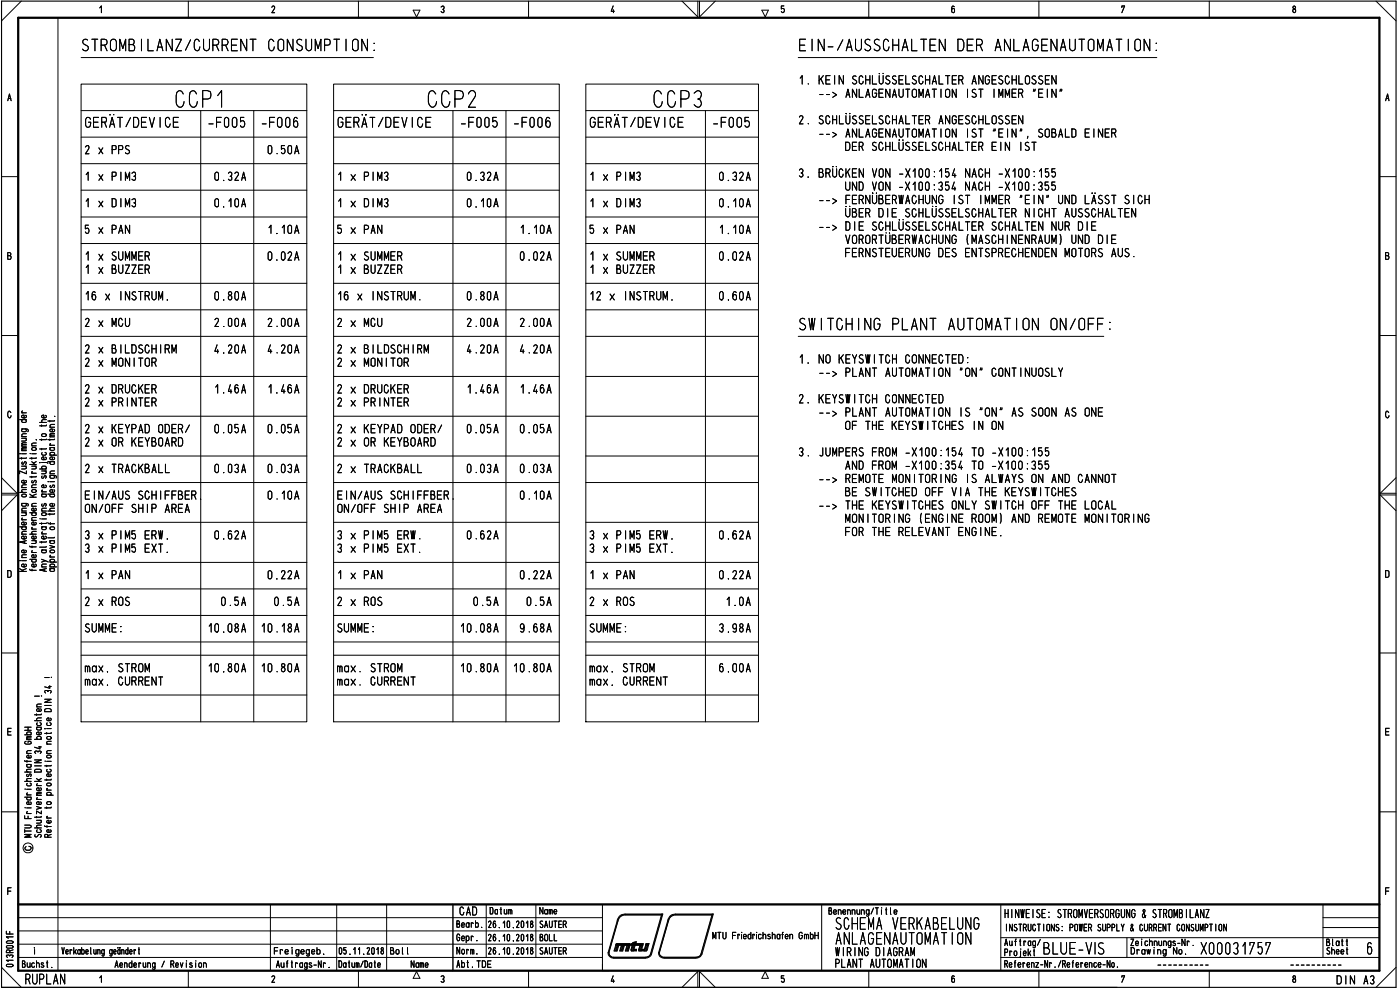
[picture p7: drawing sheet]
<svg xmlns="http://www.w3.org/2000/svg" width="420mm" height="297mm" viewBox="0 0 420 297" stroke-linecap="round" stroke-linejoin="round" font-family="sans-serif">
<defs><g id="words">
<g font-size="7.4">
<text x="52.4" y="32.3">CCP'</text>
<text x="128.2" y="32.3">CCP2</text>
<text x="195.9" y="32.3">CCP3</text>
<text x="329.4" y="286.4">s</text>
</g>
<g font-size="5.3">
<text x="71.6" y="15.4">\T CO\SUv3T O\:</text>
<text x="244.9" y="15.4">\-/AUSSO</text>
<text x="339.9" y="15.4">0\</text>
<text x="239.5" y="99.1">SW</text>
<text x="306.7" y="99.1">O\ O\/OFF:</text>
<text x="292.1" y="279">G</text>
</g>
<g font-size="4.5">
<text x="285.2" y="4">6</text>
<text x="387.5" y="4">8</text>
<text x="36" y="14.7">v</text>
<text x="415.7" y="30.4">A</text>
<text x="25.4" y="38.4">GERÄT/DEV CE</text>
<text x="62.1" y="38.4">-F005</text>
<text x="78.1" y="38.4">-F006</text>
<text x="101.2" y="38.4">GERÄT/DEV CE</text>
<text x="137.9" y="38.4">-F005</text>
<text x="153.8" y="38.4">-F006</text>
<text x="176.9" y="38.4">GERÄT/DEV CE</text>
<text x="213.6" y="38.4">-F005</text>
<text x="7.5" y="295.4">RUPLAN</text>
</g>
<g font-size="3.9">
<text x="239.8" y="25.4">1 . KEIN SCHLÜSSELSCHALTER ANGESCHLOSSEN</text>
<text x="245.5" y="29.4">--&gt; ANLAGENAUTOMATION</text>
<text x="289.9" y="29.4">IST IMMER 'EIN'</text>
<text x="239.5" y="37.3">2. SCHLÜSSELSCHALTER ANGESCHLOSSEN</text>
<text x="245.5" y="41.3">--&gt; ANLAGENAUTOMATION</text>
<text x="289.9" y="41.3">IST 'EIN', SOBALD EINER</text>
<text x="25.2" y="46.3">2 x PPS</text>
<text x="80" y="46.3">0.50A</text>
<text x="253.5" y="45.3">DER SCHLÜSSELSCHALTER EIN</text>
<text x="305.9" y="45.3">IST</text>
<text x="239.5" y="53.3">3. BRÜCKEN VON -X100:154 NACH -X100:155</text>
<text x="25.5" y="54.3">1 x PIM3</text>
<text x="64" y="54.3">0.32A</text>
<text x="101.3" y="54.3">1 x PIM3</text>
<text x="139.8" y="54.3">0.32A</text>
<text x="177" y="54.3">1 x PIM3</text>
<text x="215.4" y="54.3">0.32A</text>
<text x="253.6" y="57.2">UND VON -X100:354 NACH -X100:355</text>
<text x="25.5" y="62.2">1 x DIM3</text>
<text x="64" y="62.2">0.10A</text>
<text x="101.3" y="62.2">1 x DIM3</text>
<text x="139.7" y="62.2">0.10A</text>
<text x="177" y="62.2">1 x DIM3</text>
<text x="215.4" y="62.2">0.10A</text>
<text x="245.5" y="61.3">--&gt; FERNÜBERWACHUNG</text>
<text x="253.6" y="65.3">ÜBER DIE SCHLÜSSELSCHALTER NICHT AUSSCHALTEN</text>
<text x="286" y="61.3">IST IMMER 'EIN' UND LÄSST SICH</text>
<text x="25.1" y="70.2">5 x PAN</text>
<text x="80.4" y="70.2">1 .10A</text>
<text x="100.9" y="70.2">5 x PAN</text>
<text x="156.1" y="70.2">1 .10A</text>
<text x="176.6" y="70.2">5 x PAN</text>
<text x="215.9" y="70.2">1.10A</text>
<text x="245.5" y="69.3">--&gt; DIE SCHLÜSSELSCHALTER SCHALTEN NUR DIE</text>
<text x="253.5" y="77.2">FERNSTEUERUNG DES ENTSPRECHENDEN MOTORS AUS.</text>
<text x="253.7" y="73.2">VORORTÜBERWACHUNG (MASCHINENRAUM) UND DIE</text>
<text x="25.5" y="78.2">1 x SUMMER</text>
<text x="25.5" y="82.2">1 x BUZZER</text>
<text x="80" y="78.2">0.02A</text>
<text x="101.3" y="78.2">1 x SUMMER</text>
<text x="101.3" y="82.2">1 x BUZZER</text>
<text x="155.7" y="78.2">0.02A</text>
<text x="177" y="78.2">1 x SUMMER</text>
<text x="177" y="82.2">1 x BUZZER</text>
<text x="215.4" y="78.2">0.02A</text>
<text x="25.4" y="90.2">16 x</text>
<text x="35.8" y="90.2">INSTRUM.</text>
<text x="64" y="90.2">0.80A</text>
<text x="101.2" y="90.2">16 x</text>
<text x="111.5" y="90.2">INSTRUM.</text>
<text x="139.8" y="90.2">0.80A</text>
<text x="176.9" y="90.2">12 x</text>
<text x="187.3" y="90.2">INSTRUM.</text>
<text x="215.4" y="90.2">0.60A</text>
<text x="25.2" y="98.1">2 x MCU</text>
<text x="64.1" y="98.1">2.00A</text>
<text x="80.1" y="98.1">2.00A</text>
<text x="101" y="98.1">2 x MCU</text>
<text x="139.9" y="98.1">2.00A</text>
<text x="155.8" y="98.1">2.00A</text>
<text x="25.2" y="106.1">2 x BILDSCHIRM</text>
<text x="64.1" y="106.1">4.20A</text>
<text x="80.1" y="106.1">4.20A</text>
<text x="101" y="106.1">2 x BILDSCHIRM</text>
<text x="139.8" y="106.1">4.20A</text>
<text x="155.8" y="106.1">4.20A</text>
<text x="25.2" y="110.1">2 x MONITOR</text>
<text x="101" y="110.1">2 x MONITOR</text>
<text x="239.8" y="109.1">1 . NO KEYSWITCH CONNECTED:</text>
<text x="245.5" y="113.1">--&gt; PLANT AUTOMATION 'ON' CONTINUOSLY</text>
<text x="25.2" y="118.1">2 x DRUCKER</text>
<text x="64.4" y="118.1">1.46A</text>
<text x="80.4" y="118.1">1.46A</text>
<text x="101" y="118.1">2 x DRUCKER</text>
<text x="140.2" y="118.1">1.46A</text>
<text x="156.1" y="118.1">1.46A</text>
<text x="25.2" y="122">2 x PRINTER</text>
<text x="101" y="122">2 x PRINTER</text>
<text x="239.5" y="121.1">2. KEYSWITCH CONNECTED</text>
<text x="245.5" y="125.1">--&gt; PLANT AUTOMATION</text>
<text x="288" y="125.1">IS 'ON' AS SOON AS ONE</text>
<text x="25.2" y="130">2 x KEYPAD ODER/</text>
<text x="64" y="130">0.05A</text>
<text x="80" y="130">0.05A</text>
<text x="101" y="130">2 x KEYPAD ODER/</text>
<text x="139.8" y="130">0.05A</text>
<text x="155.7" y="130">0.05A</text>
<text x="253.5" y="129">OF THE KEYSWITCHES IN ON</text>
<text x="25.2" y="134">2 x OR KEYBOARD</text>
<text x="101" y="134">2 x OR KEYBOARD</text>
<text x="239.5" y="137">3. JUMPERS FROM -X100:154 TO -X100:155</text>
<text x="25.2" y="142">2 x TRACKBALL</text>
<text x="64" y="142">0.03A</text>
<text x="80" y="142">0.03A</text>
<text x="101" y="142">2 x TRACKBALL</text>
<text x="139.8" y="142">0.03A</text>
<text x="155.7" y="142">0.03A</text>
<text x="253.6" y="141">AND FROM -X100:354 TO -X100:355</text>
<text x="25.3" y="149.9">EIN/AUS SCHIFFBER</text>
<text x="80" y="149.9">0.10A</text>
<text x="101.1" y="149.9">EIN/AUS SCHIFFBER</text>
<text x="155.7" y="149.9">0.10A</text>
<text x="245.5" y="144.9">--&gt; REMOTE MONITORING</text>
<text x="253.5" y="148.9">BE SWITCHED OFF VIA THE KEYSWITCHES</text>
<text x="289.9" y="144.9">IS ALWAYS ON AND CANNOT</text>
<text x="25.3" y="153.9">ON/OFF SHIP AREA</text>
<text x="101.1" y="153.9">ON/OFF SHIP AREA</text>
<text x="245.5" y="152.9">--&gt; THE KEYSWITCHES ONLY SWITCH OFF THE LOCAL</text>
<text x="25.2" y="161.9">3 x PIM5 ERW.</text>
<text x="64" y="161.9">0.62A</text>
<text x="101" y="161.9">3 x PIM5 ERW.</text>
<text x="139.8" y="161.9">0.62A</text>
<text x="176.7" y="161.9">3 x PIM5 ERW.</text>
<text x="215.4" y="161.9">0.62A</text>
<text x="253.5" y="160.9">FOR THE RELEVANT ENGINE.</text>
<text x="253.6" y="156.9">MONITORING (ENGINE ROOM) AND REMOTE MONITORING</text>
<text x="25.2" y="165.9">3 x PIM5 EXT.</text>
<text x="101" y="165.9">3 x PIM5 EXT.</text>
<text x="176.7" y="165.9">3 x PIM5 EXT.</text>
<text x="25.5" y="173.8">1 x PAN</text>
<text x="80" y="173.8">0.22A</text>
<text x="101.3" y="173.8">1 x PAN</text>
<text x="155.7" y="173.8">0.22A</text>
<text x="177" y="173.8">1 x PAN</text>
<text x="215.4" y="173.8">0.22A</text>
<text x="25.2" y="181.9">2 x ROS</text>
<text x="66" y="181.9">0.5A</text>
<text x="81.9" y="181.9">0.5A</text>
<text x="101" y="181.9">2 x ROS</text>
<text x="141.7" y="181.9">0.5A</text>
<text x="157.7" y="181.9">0.5A</text>
<text x="176.7" y="181.9">2 x ROS</text>
<text x="217.9" y="181.9">1.0A</text>
<text x="25.2" y="189.8">SUMME:</text>
<text x="62.3" y="189.8">10.08A</text>
<text x="78.2" y="189.8">10.18A</text>
<text x="101" y="189.8">SUMME:</text>
<text x="138" y="189.8">10.08A</text>
<text x="155.7" y="189.8">9.68A</text>
<text x="176.7" y="189.8">SUMME:</text>
<text x="215.5" y="189.8">3.98A</text>
<text x="25.5" y="201.8">max. STROM</text>
<text x="62.3" y="201.8">10.80A</text>
<text x="78.2" y="201.8">10.80A</text>
<text x="101.2" y="201.8">max. STROM</text>
<text x="138" y="201.8">10.80A</text>
<text x="153.9" y="201.8">10.80A</text>
<text x="176.9" y="201.8">max. STROM</text>
<text x="215.4" y="201.8">6.00A</text>
<text x="25.5" y="205.7">max. CURRENT</text>
<text x="101.2" y="205.7">max. CURRENT</text>
<text x="176.9" y="205.7">max. CURRENT</text>
<text x="137.8" y="274.7">CAD</text>
<text x="301.4" y="275.5">HINWEISE: STROMVERSORGUNG &amp; STROMBILANZ</text>
<text x="250.7" y="286.9">WIRING DIAGRAM</text>
<text x="250.4" y="290.4">PLANT AUTOMATION</text>
<text x="401" y="295.4">DIN A3/</text>
</g>
<g font-size="3.2">
<text x="81.2" y="4">2</text>
<text x="132" y="4">3</text>
<text x="183" y="4">4</text>
<text x="227.9" y="5">•</text>
<text x="336.3" y="4">7</text>
<text x="44" y="15.4">LA\Z/GURR</text>
<text x="270.6" y="15.4">ALT=\</text>
<text x="287.1" y="15.4">3 1R</text>
<text x="298.5" y="15.4">A\LAG</text>
<text x="2.2" y="30.4">A</text>
<text x="2.1" y="78">B</text>
<text x="415.6" y="78">B</text>
<text x="2" y="173.4">D</text>
<text x="415.6" y="173.4">D</text>
<text x="2" y="220.7">E</text>
<text x="415.5" y="220.7">E</text>
<text x="415.5" y="268.6">F</text>
<text x="146.9" y="274.4">Datum</text>
<text x="161.9" y="274.4">Name</text>
<text x="248.5" y="274.5">Benennung/Title</text>
<text x="136.9" y="278.4">Bearb.</text>
<text x="146.3" y="278.5">26.10.2018</text>
<text x="161.8" y="278.5">SAUTER</text>
<text x="213.8" y="281.9">MTU Friedrichshafen GmbH</text>
<text x="257.8" y="279">=NA</text>
<text x="267.8" y="279">ViKA31LU</text>
<text x="301.7" y="279.5">INSTRUCTIONS: POWER SUPPLY &amp; CURRENT CONSUMPTION</text>
<text x="18.5" y="286.4">Verkabelung geändert</text>
<text x="82.1" y="286.4">FreIgegeb.</text>
<text x="101.4" y="286.4">05.11.2018</text>
<text x="117" y="286.4">Bo l</text>
<text x="136.9" y="282.4">Gebr.</text>
<text x="137" y="286.4">Norm.</text>
<text x="146.3" y="282.4">26.10.2018</text>
<text x="146.3" y="286.4">26.10.2018</text>
<text x="161.8" y="286.4">SAUTER</text>
<text x="161.9" y="282.4">BOLL</text>
<text x="250.7" y="283.5">ABLAG-\AU-DAT</text>
<text x="301.2" y="286.9">Projekt 3LU1-V</text>
<text x="301.4" y="283.8">Auftrag/</text>
<text x="339.1" y="283.9">Ze chnungs-Nr</text>
<text x="339.2" y="286.4">Drawing No.</text>
<text x="397.9" y="283.9">Blatt</text>
<text x="397.9" y="286.4">Sheet</text>
<text x="6.5" y="290.4">Buchst.</text>
<text x="34.4" y="290.4">Aenderung / Revision</text>
<text x="82.8" y="290.4">Auftrags-Nr.</text>
<text x="101.5" y="290.4">Datum/Date</text>
<text x="123.2" y="290.4">Name</text>
<text x="123.8" y="293.7">A</text>
<text x="137" y="290.4">Abt.TDE</text>
<text x="228.5" y="293.7">A</text>
<text x="301.3" y="290.4">Referenz-Nr./Reference-No.</text>
<text x="81.2" y="294.9">2</text>
<text x="132" y="294.9">3</text>
<text x="183" y="294.9">4</text>
<text x="234.1" y="294.9">5</text>
<text x="285.2" y="294.9">6</text>
<text x="336.3" y="294.9">7</text>
<text x="387.5" y="294.9">8</text>
</g>
<text font-size="2.4" x="7.8" y="230.4">o</text>
<g font-size="1.6">
<text x="7.7" y="222">EMO</text>
<text x="10.6" y="217.8">00</text>
<text x="7.8" y="226.2">CMC</text>
<text x="6.7" y="231.8">.Cd</text>
<text x="13.7" y="231.8">U</text>
<text x="7.2" y="236">•0</text>
<text x="7.3" y="237.3">-</text>
<text x="7.8" y="238.8">c . E</text>
<text x="10.8" y="236">4-0</text>
<text x="13.8" y="237.3">c-</text>
<text x="7.2" y="241.6">•o</text>
<text x="7.8" y="244.3">4-N</text>
<text x="10.8" y="241.6">cuo</text>
<text x="7.1" y="249.9">1-• 00</text>
<text x="2.1" y="268.6">F</text>
<text x="1.6" y="280.4">11-</text>
<text x="1.7" y="286">CC</text>
</g>
</g></defs>
<g fill="none" stroke="#000" stroke-width=".3">
<path d="M6.4 .3l-5.9 6M17.4 5.3v286M24.3 17.3h87.8M29.9 2.4l.5-.6v2M56.5 .3v5M107.6 .3v5M124 3h2l-1 2.1zM158.6 .3v5M204.7 .3l4.7 4.8v-4.8M209.9 .3v4.8l4.8-4.8M228.6 3h2l-.9 2.1M235.2 1.8h-.7v.9a.56 .56 0 0 1 .9 .3 .56 .56 0 0 1-.7 .6l-.2-.1"/>
<path d="M239.6 17.3h107.6M260.7 .3v5M311.8 .3v5M362.9 .3v5M413 .3l6 6M24.3 33.2h67.8M60.2 33.2v183.4M76.2 33.2v183.4M100.1 33.2h67.8M135.9 33.2v183.4M151.8 33.2v183.4M175.8 33.2h51.8"/>
<path d="M211.7 33.2v183.4M.5 53h5M24.3 41.1h67.8M24.3 49.1h67.8M24.3 57.1h67.8M100.1 41.1h67.8M100.1 49.1h67.8M100.1 57.1h67.8M175.8 41.1h51.8M175.8 49.1h51.8M175.8 57.1h51.8M414 53h5"/>
<path d="M24.3 65.1h67.8M24.3 73.1h67.8M100.1 65.1h67.8M100.1 73.1h67.8M175.8 65.1h51.8M175.8 73.1h51.8M24.3 85h67.8M24.3 93h67.8M100.1 85h67.8M100.1 93h67.8M175.8 85h51.8M175.8 93h51.8"/>
<path d="M.5 100.7h5M24.3 100.9h67.8M24.3 112.9h67.8M100.1 100.9h67.8M100.1 112.9h67.8M175.8 100.9h51.8M175.8 112.9h51.8M239.6 100.9h91.7M414 100.7h5M3.3 123.8a.48 .48 0 0 0-.6-.4 .48 .48 0 0 0-.4 .6v.7l.4 .6h.4l.2-.6M24.3 124.9h67.8M24.3 136.8h67.8"/>
<path d="M100.1 124.9h67.8M100.1 136.8h67.8M175.8 124.9h51.8M175.8 136.8h51.8M416.8 123.8a.48 .48 0 0 0-.6-.4 .48 .48 0 0 0-.4 .6v.7l.4 .6h.4l.3-.6M.5 148.5h4.6l-4.6 4.7M.5 143.3l4.6 4.7h-4.6M24.3 144.8h67.8M24.3 156.7h67.8M100.1 144.8h67.8M100.1 156.7h67.8M175.8 144.8h51.8"/>
<path d="M175.8 156.7h51.8M419 148.5h-4.8l4.8 4.7M419 143.3l-4.8 4.7h4.8M24.3 168.7h67.8M24.3 176.7h67.8M100.1 168.7h67.8M100.1 176.7h67.8M175.8 168.7h51.8M175.8 176.7h51.8M.5 195.9h5M24.3 184.7h67.8M24.3 192.6h67.8"/>
<path d="M24.3 196.6h67.8M100.1 184.7h67.8M100.1 192.6h67.8M100.1 196.6h67.8M175.8 184.7h51.8M175.8 192.6h51.8M175.8 196.6h51.8M414 195.9h5M24.3 208.5h67.8M100.1 208.5h67.8M175.8 208.5h51.8M.5 243.6h5"/>
<path d="M414 243.6h5M3.3 266.4h-1v2M5.5 275.3h175.3M5.5 279.3h175.3M81.2 271.4v19.9M101 271.4v19.9M116 271.4v19.9M145.9 271.4v15.9M160.8 271.4v15.9M180.8 271.4v19.9M246.6 271.4v19.9M300.4 271.4v19.8"/>
<path d="M397 271.4v15.9M397 278.3h17M397 275.3h17M.5 290.2l5.9 6M5.5 287.3h175.3M5.5 283.3h175.3M29.9 293.4l.5-.6v1.9M56.5 291.3v4.9M107.6 291.3v4.9M158.6 291.3v4.9M204.7 296.2l4.7-4.7v4.7M209.9 296.2v-4.7l4.8 4.7"/>
<path d="M260.7 291.3v4.9M300.4 287.3h113.6M300.4 281.3h113.6M311.8 291.3v4.9M338.2 281.3v6M362.9 291.3v4.9M419 290.2l-6 6"/>
<circle cx="8.4" cy="254.4" r="1.49"/>
</g>
<path d="M.5 .3h418.5v295.9h-418.5z" fill="none" stroke="#000" stroke-width=".34"/>
<path d="M5.5 5.3h408.5v286h-408.5zM5.5 271.4h408.5" fill="none" stroke="#000" stroke-width=".68"/>
<path d="M135.9 271.4v19.9" fill="none" stroke="#000" stroke-width=".42"/>
<path d="M358.1 283.7h.1" fill="none" stroke="#000" stroke-width=".3"/>
<path d="M7.4 247.6h1.5a.42 .42 0 0 1 .5 .4 .42 .42 0 0 1-.5 .4h-1.5M7.4 244.8v.8h2M8 242.4h1.4M8.4 244.9v.7M9.4 250.4h-2l1.6 .4-1.6 .4h2M1.9 282.6l.4-.3 1.3 .1a.34 .34 0 0 1 .3 .4 .34 .34 0 0 1-.4 .2h-1.3zM2 283.9l1.5-.2a.38 .38 0 0 1 .4 .4 .38 .38 0 0 1-.4 .4h-1.3l-.3-.4zM2.1 289.4l1.4-.1a.38 .38 0 0 1 .4 .4 .38 .38 0 0 1-.4 .4l-1.4-.1-.2-.3zM2.2 287.3l-.3-.4a.55 .55 0 0 1 .5-.4 .55 .55 0 0 1 .5 .4 .48 .48 0 0 1 .6-.4 .48 .48 0 0 1 .4 .5l-.3 .3M3.9 288.1h-2l.6 .4M3.9 281.1h-2l.6 .4M358.1 283.7h.1" fill="none" stroke="#000" stroke-width=".3"/>
<g fill="none" stroke="#000" stroke-width=".3">
<path d="M7.4 219.1h2M7.4 218.2h2M8.4 218.2v.9M7.4 228.2l.1 .2h1.9M7.8 222.4l-.4 .4v.2l.4 .3 1.6-.2-.2-.6-.8-.1v.4M8 236.8h1.4M8.1 228.2v.5M8.2 232.3a.37 .37 0 0 0-.2 .5 .37 .37 0 0 0 .4 .2l.4-.8 .6 .1-.2 .7M8.3 239.2l-.3 .2 .3 .6h.8l.3-.2v-.4l-.3-.2M8.3 220.5l-.3-.4 .3-.5 1.1 .2-.3 .7M9.2 226.7l.2 .2-.2 .5h-.9l-.3-.5 .7-.3v.8M9.4 233.6l-1.3 .1-.1 .5 .4 .2"/>
<path d="M7.4 247.6h1.5a.42 .42 0 0 1 .5 .4 .42 .42 0 0 1-.5 .4h-1.5M7.4 244.8v.8h2M7.6 242.4h.1M8 242.4h1.4M8.4 244.9v.7M9.4 250.4h-2l1.6 .4-1.6 .4h2"/>
</g>
<g fill="none" stroke="#000" stroke-width=".3">
<path d="M7.4 219.1h2M7.4 218.2h2M8.4 218.2v.9M10.4 216.2h2M10.4 208.9h1.4M11 218.2h1.1l.3 .6-.3 .2h-.8l-.3-.2 .3-.6M11 214.2v.4M11 212.1h1.4M12.1 219.7l.3 .4-.4 .4-1-.2v-.5l.7-.2v.9M12.1 212.7l.3 .2-.3 .5h-.9l-.2-.5 .7-.3v.8M12.4 215.4l-1.3 .2-.1 .3 .4 .3M12.4 214.2l-.1 .3h-1.9"/>
<path d="M12.4 211.2l-1.2 .1-.2 .2 .2 .6M7.4 228.2l.1 .2h1.9M7.8 222.4l-.4 .4v.2l.4 .3 1.6-.2-.2-.6-.8-.1v.4M8 236.8h1.4M8.1 228.2v.5M8.2 232.3a.37 .37 0 0 0-.2 .5 .37 .37 0 0 0 .4 .2l.4-.8 .6 .1-.2 .7M8.3 239.2l-.3 .2 .3 .6h.8l.3-.2v-.4l-.3-.2M8.3 220.5l-.3-.4 .3-.5 1.1 .2-.3 .7M9.2 226.7l.2 .2-.2 .5h-.9l-.3-.5 .7-.3v.8M9.4 233.6l-1.3 .1-.1 .5 .4 .2M10.4 228h2l-2 .9h2M10.4 229.8h2"/>
<path d="M10.5 231.1l.3-.3h1.2l.4 .3v.5h-2zM11 239.9h1.4M11 238.7h1.4M11 233.6l1 .8M11.2 239.4l-.2 .2 .3 .3M11.6 224.1h.8M12 223.9v.8l-1.6-.5M12.1 236.4l.3 .5-.4 .3-1-.1v-.5l.2-.2h.5v.8M12.4 238.2h-1.2l-.2 .2 .2 .3M12.4 237.7h-1.2l-.2 .3 .4 .2M12.4 233.6l-.8 .4M7.6 242.4h.1"/>
<path d="M10.5 250.4a.43 .43 0 0 0 .1 .7 .43 .43 0 0 0 .6-.1 .56 .56 0 0 1 .6-.7 .56 .56 0 0 1 .5 .7l-.2 .2M11 242l1.4 .4-1.4 .4M11 246.1h1.4M11 244.9v.5M12 246.1a.42 .42 0 0 1 .4 .4 .42 .42 0 0 1-.4 .5h-1M12.4 247.6h-1.3l-.1 .5 .4 .3M12.4 244.9l-.1 .3h-1.9M12.4 243.3v.9l-1.4-.9v.9"/>
</g>
<g fill="none" stroke="#000" stroke-width=".3">
<path d="M10.4 216.2h2M10.4 208.9h1.4M11 218.2h1.1l.3 .6-.3 .2h-.8l-.3-.2 .3-.6M11 214.2v.4M11 212.1h1.4M12.1 219.7l.3 .4-.4 .4-1-.2v-.5l.7-.2v.9M12.1 212.7l.3 .2-.3 .5h-.9l-.2-.5 .7-.3v.8M12.5 208.9h.1M12.4 215.4l-1.3 .2-.1 .3 .4 .3M12.4 214.2l-.1 .3h-1.9M12.4 211.2l-1.2 .1-.2 .2 .2 .6M10.4 228h2l-2 .9h2"/>
<path d="M10.4 229.8h2M10.5 231.1l.3-.3h1.2l.4 .3v.5h-2zM11 239.9h1.4M11 238.7h1.4M11 233.6l1 .8M11.2 239.4l-.2 .2 .3 .3M11.6 224.1h.8M12 223.9v.8l-1.6-.5M12.1 236.4l.3 .5-.4 .3-1-.1v-.5l.2-.2h.5v.8M12.4 238.2h-1.2l-.2 .2 .2 .3M12.4 237.7h-1.2l-.2 .3 .4 .2M12.4 233.6l-.8 .4"/>
<path d="M10.5 250.4a.43 .43 0 0 0 .1 .7 .43 .43 0 0 0 .6-.1 .56 .56 0 0 1 .6-.7 .56 .56 0 0 1 .5 .7l-.2 .2M11 242l1.4 .4-1.4 .4M11 246.1h1.4M11 244.9v.5M12 246.1a.42 .42 0 0 1 .4 .4 .42 .42 0 0 1-.4 .5h-1M12.4 247.6h-1.3l-.1 .5 .4 .3M12.4 244.9l-.1 .3h-1.9M12.4 243.3v.9l-1.4-.9v.9"/>
</g>
<g fill="none" stroke="#000" stroke-width=".3">
<path d="M12.5 208.9h.1M14 229.6v.4M14 233.8v.4M14 238.6h2M14 228.4h1.4M14.1 235.1l1.1-.1 .2 .5-1 .3-.4-.3zM14.4 238.6a.43 .43 0 0 1-.4-.4 .43 .43 0 0 1 .4-.5l.9 .2 .1 .4-.5 .3M15.1 232.2l.3 .3-.3 .5h-.8l-.3-.3 .1-.4 .6-.1v.8M15.4 233.8l-.1 .2h-1.9M15.4 229.6v.2h-2M13.4 247.7l.1 .3h1.9M14 245.4h1.4"/>
<path d="M14 242.1v.5M14.1 240.7l1.1-.1 .2 .5-1 .3-.4-.3zM14.1 247.7v.5M14.3 244.9l-.3 .1 .3 .4M14.4 251.2v-.5a.56 .56 0 0 0-1-.2v.7h2M15.1 249l.3 .4-.5 .4-.8-.2v-.5l.6-.2v.9M15.1 246.2l.3 .4-.5 .4-.8-.2v-.5l.6-.2v.9M15.4 242.1l-.1 .3h-1.9M15.4 250.4l-1 .3"/>
</g>
<g fill="none" stroke="#000" stroke-width=".3">
<path d="M13.4 212.9l.6-.3 1 .1 .4 .3v.5h-2zM13.4 209.8h2l-2 .9h2M13.4 211.7h2M13.4 203.3h1.4M13.5 218.6h.1M13.7 207.9l-.3-.3a.48 .48 0 0 1 .5-.4 .48 .48 0 0 1 .5 .3 .53 .53 0 0 1 .5-.3 .53 .53 0 0 1 .5 .4l-.3 .3M14 219.8v.4M14 218.6h1.4M14.6 206h.8M14.9 216.8l.5 .4-.4 .5h-.7l-.3-.3 .2-.5M14.9 205.7v.8l-1.5-.4M15.1 215.5l.3 .2-.3 .5h-.8l-.3-.5 .4-.3h.3v.8"/>
<path d="M15.4 219.8v.2h-2M13.6 228.4h.1M14 226.1h1.4M14 223.3h1.4M14.1 226.7h1.1l.2 .5-1 .2-.4-.2zM14.1 221.1h1.1l.2 .5-1 .2-.4-.2zM15.4 225.2l-1.3 .2-.1 .3 .3 .4M15.4 222.4l-1.3 .2-.1 .3 .3 .4"/>
</g>
<g fill="none" stroke="#000" stroke-width=".3">
<path d="M15.5 203.3h.1M14 229.6v.4M14 233.8v.4M14 238.6h2M14 228.4h1.4M14.1 235.1l1.1-.1 .2 .5-1 .3-.4-.3zM14.4 238.6a.43 .43 0 0 1-.4-.4 .43 .43 0 0 1 .4-.5l.9 .2 .1 .4-.5 .3M15.1 232.2l.3 .3-.3 .5h-.8l-.3-.3 .1-.4 .6-.1v.8M15.4 233.8l-.1 .2h-1.9M15.4 229.6v.2h-2M13.4 247.7l.1 .3h1.9M14 245.4h1.4"/>
<path d="M14 242.1v.5M14.1 240.7l1.1-.1 .2 .5-1 .3-.4-.3zM14.1 247.7v.5M14.3 244.9l-.3 .1 .3 .4M14.4 251.2v-.5a.56 .56 0 0 0-1-.2v.7h2M15.1 249l.3 .4-.5 .4-.8-.2v-.5l.6-.2v.9M15.1 246.2l.3 .4-.5 .4-.8-.2v-.5l.6-.2v.9M15.4 242.1l-.1 .3h-1.9M15.4 250.4l-1 .3"/>
</g>
<g fill="none" stroke="#000" stroke-width=".3">
<path d="M13.4 212.9l.6-.3 1 .1 .4 .3v.5h-2zM13.4 209.8h2l-2 .9h2M13.4 211.7h2M13.4 203.3h1.4M13.5 218.6h.1M13.7 207.9l-.3-.3a.48 .48 0 0 1 .5-.4 .48 .48 0 0 1 .5 .3 .53 .53 0 0 1 .5-.3 .53 .53 0 0 1 .5 .4l-.3 .3M14 219.8v.4M14 218.6h1.4M14.6 206h.8M14.9 216.8l.5 .4-.4 .5h-.7l-.3-.3 .2-.5M14.9 205.7v.8l-1.5-.4M15.1 215.5l.3 .2-.3 .5h-.8l-.3-.5 .4-.3h.3v.8"/>
<path d="M15.4 219.8v.2h-2M13.6 228.4h.1M14 226.1h1.4M14 223.3h1.4M14.1 226.7h1.1l.2 .5-1 .2-.4-.2zM14.1 221.1h1.1l.2 .5-1 .2-.4-.2zM15.4 225.2l-1.3 .2-.1 .3 .3 .4M15.4 222.4l-1.3 .2-.1 .3 .3 .4"/>
</g>
<g fill="none" stroke="#000" stroke-width=".3">
<path d="M12.5 158.1h1.1l.3 .5-.3 .3h-.8l-.3-.3 .3-.5M12.5 156.9v.4M12.5 155.7h1.4M12.7 159.6l-.2 .3 .3 .3M13.9 156.9l-.1 .2h-1.9M13.9 158.1l-.2 .1M12.5 167.8l1.9 .9M12.5 165h1.1l.3 .4-.1 .3-.2 .2-.9-.1-.2-.4 .3-.4M12.5 170.1h1.4M12.5 162.5v.4M12.5 160.2h1.4M13.2 170.8v.6"/>
<path d="M13.7 160.9l.2 .5-.4 .3-.9-.2-.1-.4 .7-.2v.8M13.7 168.2l-1.2 .5M13.9 170.6l-2 .4 2 .4M13.9 169.2h-1.2l-.2 .5 .2 .4M13.9 164l-.1 .2h-1.9M13.9 162.5l-.1 .1h-1.9M13.9 165l-.2 .1M15.5 203.3h.1M8.7 253.9a.6 .6 0 0 1 .7 .6 .6 .6 0 0 1-.6 .6h-.8l-.4-.3-.1-.5 .3-.3"/>
</g>
<g fill="none" stroke="#000" stroke-width=".3">
<path d="M11.9 126.7h2M12 138.8h.1M12.5 138.8h1.5l.4 .2M12.5 130.4l1-.3a.42 .42 0 0 1 .4 .5 .42 .42 0 0 1-.4 .4l-.8-.1zM12.5 127.5v.4M12.5 131.7v.5M12.5 134.5v.5M13.5 135.7l.4 .4-.3 .5-.9-.1-.2-.3 .2-.4M13.7 137.2l.2 .2-.2 .5h-1l-.2-.5 .7-.3v.8M13.7 124.6l.2 .3-.1 .3-.9 .2a.45 .45 0 0 1-.4-.6 .45 .45 0 0 1 .7-.3v.9M13.9 134.5l-.1 .2h-1.9M13.9 131.7l-.1 .2h-1.9"/>
<path d="M13.9 127.5l-.1 .3h-1.9M13.9 125.9l-1.3 .2v.6h.3M11.9 140.7h2M12.1 155.7h.1M12.5 148.3h1.1l.3 .3-.1 .3-.2 .2-.9-.1-.2-.4 .3-.3M12.5 158.1h1.1l.3 .5-.3 .3h-.8l-.3-.3 .3-.5M12.5 153.3h1.4M12.5 147.6h1.4M12.5 141.3h1.4M12.5 156.9v.4M12.5 155.7h1.4M12.6 154l.9-.2a.42 .42 0 0 1 .4 .5 .42 .42 0 0 1-.4 .4l-.8-.1z"/>
<path d="M12.7 151.2a.37 .37 0 0 0-.2 .5 .37 .37 0 0 0 .4 .2l.3-.7a.41 .41 0 0 1 .7 .1 .41 .41 0 0 1-.2 .6M12.7 142.8a.37 .37 0 0 0-.2 .5 .37 .37 0 0 0 .4 .2l.3-.5a.33 .33 0 0 1 .6-.2 .33 .33 0 0 1 0 .5l-.1 .2M12.7 147.1l-.2 .2 .3 .3M12.7 159.6l-.2 .3 .3 .3M12.8 140.7l-.3-.3 .3-.5h.8l.3 .3-.3 .5M13.5 141.3a.42 .42 0 0 1 .4 .4 .42 .42 0 0 1-.4 .5h-1M13.7 145.5l.2 .3-.2 .5h-1l-.2-.5 .7-.3v.8M13.9 152.5h-1.2l-.2 .4 .2 .4M13.9 156.9l-.1 .2h-1.9M13.9 148.3h-.2M13.9 158.1l-.2 .1M12.5 167.8l1.9 .9"/>
<path d="M12.5 165h1.1l.3 .4-.1 .3-.2 .2-.9-.1-.2-.4 .3-.4M12.5 162.5v.4M12.5 170.1h1.4M12.5 160.2h1.4M13.2 170.8v.6M13.7 160.9l.2 .5-.4 .3-.9-.2-.1-.4 .7-.2v.8M13.7 168.2l-1.2 .5M13.9 170.6l-2 .4 2 .4M13.9 169.2h-1.2l-.2 .5 .2 .4M13.9 164l-.1 .2h-1.9M13.9 162.5l-.1 .1h-1.9M13.9 165l-.2 .1"/>
</g>
<g fill="none" stroke="#000" stroke-width=".3">
<path d="M5.9 125.9h2M6 136.1h.1M6.5 128.7l1.8 .1 .2 .3-.2 .4M6.5 139.9h1.4M6.5 137.3v.5M6.5 136.1h1.4M6.5 135.2h1.4M6.5 133.9h1.4M6.5 131.5h1.4M6.5 131h1.4M6.5 123.9h1.4M6.7 138.6a.36 .36 0 0 0-.2 .5 .36 .36 0 0 0 .5 .2 .6 .6 0 0 1 .8-.6l-.1 .7"/>
<path d="M6.7 123.3l-.2 .2 .3 .4M6.8 128.7l-.3 .3 .3 .5h.8l.3-.2-.3-.6M6.8 125.9l-.3 .3 .3 .5h.8l.3-.2-.3-.6M7.5 139.9l.4 .3-.1 .3-1.3 .2M7.5 131.5l.4 .3-.1 .4-1.3 .1M7.7 124.6l.2 .5-.4 .3-.9-.2v-.5l.6-.2v.9M7.9 137.3l-.1 .2h-1.9M7.9 134.7h-1.2l-.2 .3 .2 .2M7.9 134.3h-1.2l-.2 .2 .4 .2M7.9 133.3h-1.2l-.2 .3 .2 .3M7.9 132.8l-1.3 .1v.4h.3M7.9 130.1l-1.3 .2 .1 .7"/>
<path d="M8.9 139.4h2M9.5 139.9h1.4M9.5 136.1h1.4M9.5 137.3v.5M9.5 138.5l1 .9M10.5 139.9l.4 .3-.2 .4-1.2 .1M10.9 137.3v.2h-2M10.9 138.5l-.9 .4M11.9 126.7h2M12 138.8h.1M12.5 138.8h1.5l.4 .2M12.5 130.4l1-.3a.42 .42 0 0 1 .4 .5 .42 .42 0 0 1-.4 .4l-.8-.1z"/>
<path d="M12.5 127.5v.4M12.5 131.7v.5M12.5 134.5v.5M13.5 135.7l.4 .4-.3 .5-.9-.1-.2-.3 .2-.4M13.7 137.2l.2 .2-.2 .5h-1l-.2-.5 .7-.3v.8M13.7 124.6l.2 .3-.1 .3-.9 .2a.45 .45 0 0 1-.4-.6 .45 .45 0 0 1 .7-.3v.9M13.9 134.5l-.1 .2h-1.9M13.9 131.7l-.1 .2h-1.9M13.9 127.5l-.1 .3h-1.9M13.9 125.9l-1.3 .2v.6h.3M5.9 158.1h2M5.9 147.7h2"/>
<path d="M6.5 151l1.8 .1 .2 .4-.2 .3M6.5 153.3h1.4M6.5 156h1.4M6.5 153.8h1.4M6.5 146.3h1.4M6.6 148.4l.9-.1 .3 .1 .1 .4-1 .3-.3-.2zM6.7 155.4l-.2 .3 .3 .3M6.8 158.1l-.3 .2 .3 .6 .9-.1 .2-.5-.3-.2M6.8 151l-.3 .4 .3 .5 1-.2 .1-.3-.3-.4M7.5 153.8a.42 .42 0 0 1 .4 .5 .42 .42 0 0 1-.4 .4h-1M7.7 156.7l.2 .3-.2 .5h-1l-.2-.4 .1-.3 .6-.2v.9M7.7 144.2l.2 .4-.4 .3-.9-.1-.1-.4 .7-.3v.8"/>
<path d="M7.9 159.4l-1.3 .2 .1 .7M7.9 152.5l-1.3 .1 .1 .7M7.9 146.9l-1.3 .1-.1 .4 .4 .3M7.9 145.5l-1.3 .1 .1 .7M7.9 141.3v.9l-2-.9v.9M8.9 153.8h2M8.9 149.2h2M8.9 148.3l1.2 .9M9.5 147.2l.4-.3h.6l.4 .3v.2l-.2 .3h-.8zM9.5 146.3h1.4M9.5 158.7h1.4M9.5 156.1h1.4"/>
<path d="M9.5 151.9h1.4M9.5 142.9v.4M9.5 142h1.4M9.7 158.2l-.2 .4 .3 .1M9.7 144.2a.36 .36 0 0 0-.2 .4 .36 .36 0 0 0 .4 .3 .6 .6 0 0 1 .9-.6l-.1 .6M9.7 141.5l-.2 .3 .3 .2M9.8 153.8l-.3 .2v.5l.3 .2 1-.2 .1-.3-.4-.4M10.6 156.7l.3 .3-.3 .5h-.9l-.1-.7 .6-.2v.9M10.6 152.5l.3 .5-.4 .3-.8-.1-.2-.5 .2-.2h.5v.8M10.9 159.4l-1.3 .2-.1 .5 .4 .2M10.9 155.3l-1.3 .1 .1 .7M10.9 151l-1.3 .2 .1 .7"/>
<path d="M10.9 145.5l-1.3 .1 .1 .7M10.9 142.9v.2h-2M10.9 148.3l-1.3 .5M11.9 140.7h2M12.1 155.7h.1M12.5 148.3h1.1l.3 .3-.1 .3-.2 .2-.9-.1-.2-.4 .3-.3M12.5 153.3h1.4M12.5 147.6h1.4M12.5 141.3h1.4M12.6 154l.9-.2a.42 .42 0 0 1 .4 .5 .42 .42 0 0 1-.4 .4l-.8-.1zM12.7 151.2a.37 .37 0 0 0-.2 .5 .37 .37 0 0 0 .4 .2l.3-.7a.41 .41 0 0 1 .7 .1 .41 .41 0 0 1-.2 .6M12.7 142.8a.37 .37 0 0 0-.2 .5 .37 .37 0 0 0 .4 .2l.3-.5a.33 .33 0 0 1 .6-.2 .33 .33 0 0 1 0 .5l-.1 .2"/>
<path d="M12.7 147.1l-.2 .2 .3 .3M12.8 140.7l-.3-.3 .3-.5h.8l.3 .3-.3 .5M13.5 141.3a.42 .42 0 0 1 .4 .4 .42 .42 0 0 1-.4 .5h-1M13.7 145.5l.2 .3-.2 .5h-1l-.2-.5 .7-.3v.8M13.9 152.5h-1.2l-.2 .4 .2 .4M13.9 148.3h-.2M5.9 171.4h2M5.9 170.6l1.3 .8M6 168.2h.1M6.5 168.2h1.4M6.5 167.3h1.4M6.5 160.3h1.4"/>
<path d="M7.3 162.4v.6M7.7 169.2l.2 .6-.4 .3-.9-.2-.1-.4 .2-.3h.5v.9M7.7 165.1l.2 .4-.4 .4-.9-.2v-.5l.6-.2v.9M7.7 160.9l.2 .5-.4 .3-.9-.2-.1-.4 .2-.2h.5v.8M7.9 166.5h-1.3l.1 .8M7.9 162.2l-2 .4 2 .5M7.9 170.6l-1.3 .5M8.9 170.8l.2 .3h1.8M8.9 163.8l.1 .3h1.9M8.9 160.3h2M8.9 167.8h2M9.5 165.8h1.4"/>
<path d="M9.5 162.2h1.4M9.6 163.8v.5M9.6 170.8v.5M9.7 165.2l-.2 .4 .3 .2M9.8 167.8l-.3 .2v.5l.3 .2 1-.2 .1-.4-.4-.3M10.5 162.2l.4 .4-.2 .4-1.2 .1M10.6 169.2l.3 .6-.4 .3-.8-.1-.2-.5 .2-.3h.5v.9M10.6 166.5l.3 .5-.4 .3-.8-.1-.2-.5 .2-.2h.5v.8M10.6 160.9l.3 .5-.4 .3-.8-.1-.2-.5 .2-.2h.5v.8"/>
</g>
<g fill="none" stroke="#000" stroke-width=".3">
<path d="M8.9 139.4h2M9.1 136.1h.1M9.5 133.8h1.4M9.5 137.3v.5M9.5 139.9h1.4M9.5 138.5l1 .9M9.5 136.1h1.4M9.7 134.4h1l.2 .5-1 .2-.4-.2zM10.5 139.9l.4 .3-.2 .4-1.2 .1M10.9 132.9l-1.3 .2 .1 .7M10.9 132h.1M10.9 137.3v.2h-2"/>
<path d="M10.9 138.5l-.9 .4M8.9 153.8h2M8.9 149.2h2M8.9 148.3l1.2 .9M9.5 147.2l.4-.3h.6l.4 .3v.2l-.2 .3h-.8zM9.5 158.7h1.4M9.5 156.1h1.4M9.5 151.9h1.4M9.5 146.3h1.4M9.5 142.9v.4M9.5 142h1.4M9.7 158.2l-.2 .4 .3 .1"/>
<path d="M9.7 144.2a.36 .36 0 0 0-.2 .4 .36 .36 0 0 0 .4 .3 .6 .6 0 0 1 .9-.6l-.1 .6M9.7 141.5l-.2 .3 .3 .2M9.8 153.8l-.3 .2v.5l.3 .2 1-.2 .1-.3-.4-.4M10.6 156.7l.3 .3-.3 .5h-.9l-.1-.7 .6-.2v.9M10.6 152.5l.3 .5-.4 .3-.8-.1-.2-.5 .2-.2h.5v.8M10.9 159.4l-1.3 .2-.1 .5 .4 .2M10.9 155.3l-1.3 .1 .1 .7M10.9 151l-1.3 .2 .1 .7M10.9 145.5l-1.3 .1 .1 .7M10.9 142.9v.2h-2M10.9 148.3l-1.3 .5M8.9 170.8l.2 .3h1.8"/>
<path d="M8.9 163.8l.1 .3h1.9M8.9 167.8h2M8.9 160.3h2M9.5 165.8h1.4M9.5 162.2h1.4M9.6 163.8v.5M9.6 170.8v.5M9.7 165.2l-.2 .4 .3 .2M9.8 167.8l-.3 .2v.5l.3 .2 1-.2 .1-.4-.4-.3M10.5 162.2l.4 .4-.2 .4-1.2 .1M10.6 169.2l.3 .6-.4 .3-.8-.1-.2-.5 .2-.3h.5v.9M10.6 166.5l.3 .5-.4 .3-.8-.1-.2-.5 .2-.2h.5v.8"/>
<path d="M10.6 160.9l.3 .5-.4 .3-.8-.1-.2-.5 .2-.2h.5v.8"/>
</g>
<g fill="none" stroke="#000" stroke-width=".3">
<path d="M9.1 136.1h.1M9.5 133.8h1.4M9.7 134.4h1l.2 .5-1 .2-.4-.2zM10.9 132.9l-1.3 .2 .1 .7M10.9 132h.1M14.4 138.5h2M14.9 134.3h1.1l.4 .6-.4 .2h-.7l-.4-.2 .4-.6M14.9 126.2v.4M14.9 131.7v.5M14.9 136.6h2.1M14.9 133.6h1.5M14.9 131.1h1.5"/>
<path d="M14.9 128.2h1.5M15.2 133.1l-.3 .2 .4 .3M15.3 138.5l-.4 .4 .4 .5 .9-.1 .2-.4-.4-.4M15.4 136.6a.42 .42 0 0 1-.5-.5 .42 .42 0 0 1 .5-.4l1 .3v.3l-.4 .3M16.1 137.2l.3 .2-.3 .5h-.9l-.3-.5 .8-.3v.8M16.1 128.8l.3 .2-.3 .5h-.9l-.3-.5 .8-.3v.8M16.4 131.7l-.1 .2h-1.9M16.4 130.6h-1.2l-.3 .2 .3 .3M16.4 130h-1l-.5 .3 .5 .3M16.4 127.3l-1.3 .2 .1 .7M16.4 126.2l-.1 .1h-1.9M16.4 134.3l-.2 .1"/>
<path d="M14.4 156.8l.2 .3h1.8M14.4 153.3h2M14.4 148.3h2M14.4 144.5h.1M14.9 142.7h1.8l.3 .4-.2 .3M14.9 154.1v.4M14.9 144.5h1.5M14.9 142.2h1.5M15 158.2l1-.1 .4 .2v.3l-.4 .3h-.6l-.4-.2zM15.1 156.8v.5M15.2 145.6a.33 .33 0 0 0-.1 .6 .33 .33 0 0 0 .5-.2l.1-.2a.33 .33 0 0 1 .5-.2 .33 .33 0 0 1 .1 .4l-.2 .3M15.3 148.3l-.4 .3 .4 .5 1-.2 .1-.3-.4-.3"/>
<path d="M15.3 142.7l-.4 .3 .4 .5 1-.2 .1-.3-.4-.3M16.1 151.1l.3 .3-.3 .5h-.9l-.3-.3 .1-.4 .7-.2v.9M16.1 147l.3 .4-.4 .3-1-.1-.1-.4 .8-.3v.8M16.4 154.1l-.1 .2h-1.9M16.4 152.5l-1.3 .1-.2 .4 .5 .3M16.4 141.3l-1.3 .2 .1 .7M14.9 170.6h1.1l.4 .3-.1 .4-.3 .1-1-.1-.1-.4 .4-.3M14.9 163.7l1.5 .4-1.5 .4M14.9 162.2l1.3 .1 .1 .6-1 .2-.4-.4 .4-.5M14.9 170.1h2.1M14.9 168.7h2.1M14.9 167.1h1.5"/>
<path d="M15 165.2l1-.2 .3 .2 .1 .4-1 .3-.4-.2zM15.2 166.6l-.3 .3 .4 .2M15.4 170.1a.42 .42 0 0 1-.5-.4 .42 .42 0 0 1 .5-.5l1 .3-.1 .4-.3 .2M15.4 168.7a.42 .42 0 0 1-.5-.5 .42 .42 0 0 1 .5-.4l.9 .2 .1 .4-.4 .3M16.4 161.2l-.1 .2h-1.9M16.4 170.6l-.2 .1M16.4 162.2l-.2 .1"/>
</g>
<g fill="none" stroke="#000" stroke-width=".3">
<path d="M14.4 138.5h2M14.9 134.3h1.1l.4 .6-.4 .2h-.7l-.4-.2 .4-.6M14.9 126.2v.4M14.9 131.7v.5M14.9 136.6h2.1M14.9 133.6h1.5M14.9 131.1h1.5M14.9 128.2h1.5M15.2 133.1l-.3 .2 .4 .3M15.3 138.5l-.4 .4 .4 .5 .9-.1 .2-.4-.4-.4M15.4 136.6a.42 .42 0 0 1-.5-.5 .42 .42 0 0 1 .5-.4l1 .3v.3l-.4 .3M16.1 137.2l.3 .2-.3 .5h-.9l-.3-.5 .8-.3v.8"/>
<path d="M16.1 128.8l.3 .2-.3 .5h-.9l-.3-.5 .8-.3v.8M16.5 125h.1M16.4 131.7l-.1 .2h-1.9M16.4 130.6h-1.2l-.3 .2 .3 .3M16.4 130h-1l-.5 .3 .5 .3M16.4 127.3l-1.3 .2 .1 .7M16.4 126.2l-.1 .1h-1.9M16.4 134.3l-.2 .1M14.4 156.8l.2 .3h1.8M14.4 153.3h2M14.4 148.3h2M14.4 144.5h.1"/>
<path d="M14.9 142.7h1.8l.3 .4-.2 .3M14.9 154.1v.4M14.9 144.5h1.5M14.9 142.2h1.5M15 158.2l1-.1 .4 .2v.3l-.4 .3h-.6l-.4-.2zM15.1 156.8v.5M15.2 145.6a.33 .33 0 0 0-.1 .6 .33 .33 0 0 0 .5-.2l.1-.2a.33 .33 0 0 1 .5-.2 .33 .33 0 0 1 .1 .4l-.2 .3M15.3 148.3l-.4 .3 .4 .5 1-.2 .1-.3-.4-.3M15.3 142.7l-.4 .3 .4 .5 1-.2 .1-.3-.4-.3M16.1 151.1l.3 .3-.3 .5h-.9l-.3-.3 .1-.4 .7-.2v.9M16.1 147l.3 .4-.4 .3-1-.1-.1-.4 .8-.3v.8M16.4 154.1l-.1 .2h-1.9"/>
<path d="M16.4 152.5l-1.3 .1-.2 .4 .5 .3M16.4 141.3l-1.3 .2 .1 .7M14.9 170.6h1.1l.4 .3-.1 .4-.3 .1-1-.1-.1-.4 .4-.3M14.9 163.7l1.5 .4-1.5 .4M14.9 162.2l1.3 .1 .1 .6-1 .2-.4-.4 .4-.5M14.9 170.1h2.1M14.9 168.7h2.1M14.9 167.1h1.5M15 165.2l1-.2 .3 .2 .1 .4-1 .3-.4-.2zM15.2 166.6l-.3 .3 .4 .2M15.4 170.1a.42 .42 0 0 1-.5-.4 .42 .42 0 0 1 .5-.5l1 .3-.1 .4-.3 .2M15.4 168.7a.42 .42 0 0 1-.5-.5 .42 .42 0 0 1 .5-.4l.9 .2 .1 .4-.4 .3"/>
<path d="M16.4 161.2l-.1 .2h-1.9M16.4 170.6l-.2 .1M16.4 162.2l-.2 .1"/>
</g>
<g fill="none" stroke="#000" stroke-width=".3">
<path d="M26.3 12a.83 .83 0 0 0-1.3 0 .83 .83 0 0 0 .3 1.3l.5 .2a.88 .88 0 0 1 .4 1.5 .88 .88 0 0 1-1.4-.3M27.6 11.8h1.7M28.5 11.8v3.4M30.4 13.5h1a.9 .9 0 0 0 .7-.8 .9 .9 0 0 0-.7-.9h-1v3.4M31.4 13.5l.7 1.7M33.4 12a.89 .89 0 0 1 .9-.2 .89 .89 0 0 1 .6 .7v2.1a.92 .92 0 0 1-.9 .6 .92 .92 0 0 1-.9-.6v-2.1zM38.7 13.4h1.1a1.04 1.04 0 0 1 .7 .8 1.04 1.04 0 0 1-.5 1h-1.3v-3.4l1.2 .1a.9 .9 0 0 1-.1 1.5M42.5 11.8v3.4M44.4 11.8v3.4h1.6M47.1 15.2l.9-3.4 .9 3.4M51.7 11.8v3.4l-1.8-3.4v3.4M52.7 11.8h1.8l-1.8 3.4h1.8"/>
<path d="M57.2 11.9l-1.5 3.2M59.8 12.4a.78 .78 0 0 0-.9-.6 .78 .78 0 0 0-.6 1v1.3a.89 .89 0 0 0 .9 1.1 .89 .89 0 0 0 .8-1.1M61.1 11.8v2.7a.9 .9 0 0 0 .9 .7 .9 .9 0 0 0 .9-.7v-2.7M63.9 13.5h1a.9 .9 0 0 0 .8-.8 .9 .9 0 0 0-.8-.9h-1v3.4M66.7 13.5h1a.9 .9 0 0 0 .8-.8 .9 .9 0 0 0-.8-.9h-1v3.4M69.5 13.5h1.5M71.2 11.8h-1.7v3.4h1.7M240 13.5h1.5M241.8 11.8h-1.8v3.4h1.8M267.9 13.5h1.8M269.7 11.8v3.4M270.7 15.2l1-3.4 .8 3.4"/>
<path d="M273.6 11.8v3.4h1.6M276.3 11.8h1.8M277.2 11.8v3.4M280.9 11.8h-1.8v3.4h1.8M283.7 11.8v3.4l-1.8-3.4v3.4M287.5 11.8l1.3 .1a2.75 2.75 0 0 1 .3 2.7l-.3 .6h-1.3zM292.1 11.8h-1.8v3.4h1.8M293.1 13.5h1a.9 .9 0 0 0 .8-.8 .9 .9 0 0 0-.8-.9h-1v3.4M298.7 15.2l.8-3.4 .9 3.4M303.2 11.8v3.4l-1.7-3.4v3.4M304.2 11.8v3.4h1.7M307 15.2l.9-3.4 .9 3.4"/>
<path d="M311.5 12.4a.86 .86 0 0 0-.9-.6 .86 .86 0 0 0-.8 .7v2l.4 .7a1.03 1.03 0 0 0 1.1-.2 1.03 1.03 0 0 0 .3-1.1v-.4h-.7M312.6 13.5h1.6M314.4 11.8h-1.8v3.4h1.8M317.2 11.8v3.4l-1.8-3.4v3.4M318.2 15.2l.9-3.4 .8 3.4M318.5 14.1h1.2M321 11.8v2.7a.85 .85 0 0 0 .9 .7 .85 .85 0 0 0 .8-.7v-2.7M323.8 11.8h1.7M324.7 11.8v3.4M326.9 12a.82 .82 0 0 1 .8-.2 .82 .82 0 0 1 .6 .7v2.1a.87 .87 0 0 1-.9 .6 .87 .87 0 0 1-.8-.6v-2.1zM329.4 15.2v-3.4l.8 2.8 .9-2.8v3.4M332.2 15.2l.8-3.4 .9 3.4"/>
<path d="M332.4 14.1h1.2M335 11.8h1.7M335.8 11.8v3.4M24.3 25.2h67.8v191.4h-67.8zM100.1 25.2h67.8v191.4h-67.8zM175.8 25.2h51.8v191.4h-51.8zM246.5 95.5v3.5M248.4 95.5h1.7M249.3 95.5v3.5M252.7 96.2a.78 .78 0 0 0-1-.7 .78 .78 0 0 0-.5 1v1.4a.83 .83 0 0 0 .6 1.1 .83 .83 0 0 0 1-.9l.1-.4M254 95.5v3.5M254 97.2h1.7"/>
<path d="M255.7 95.5v3.5M257.7 95.5v3.5M261.3 95.5v3.5l-1.8-3.5v3.5M264 96.2a.86 .86 0 0 0-.8-.7 .86 .86 0 0 0-.9 .8v1.9a.8 .8 0 0 0 .7 .8 .8 .8 0 0 0 .9-.4l.2-1.4h-.7M267.9 97.2h1a.85 .85 0 0 0 .8-.8 .85 .85 0 0 0-.8-.9h-1v3.5M270.8 95.5v3.5h1.6M273.5 99l.9-3.5 .9 3.5M273.8 97.9h1.2M278.1 95.5v3.5l-1.8-3.5v3.5M279.1 95.5h1.8M280 95.5v3.5M284.7 99l.8-3.5 1 3.5"/>
<path d="M284.9 97.9h1.3M287.5 95.5v2.6a.89 .89 0 0 0 .9 .9 .89 .89 0 0 0 .9-.9v-2.6M290.3 95.5h1.8M291.1 95.5v3.5M293.3 95.8a.9 .9 0 0 1 1.6 .4v2a.9 .9 0 0 1-.9 .8 .9 .9 0 0 1-.9-.8v-2zM295.9 99v-3.5l.8 2.8 .9-2.8v3.5M298.7 99l.8-3.5 .9 3.5M298.9 97.9h1.3M301.5 95.5h1.7M302.3 95.5v3.5M16.5 125h.1M187.6 274.5l-1.2 .4-.6 .6-3 10.3"/>
<path d="M187.6 274.6h10.9M198.6 274.2l-3.4 12.1-.4 .6-1 .3h-10l-.8-.5-.2-1M198.8 274.4h-11.2l-1.3 .4-.8 1.1-2.8 9.9M198.8 274.2l-3.4 12.1-.5 .6-.8 .4h-10.3l-.9-.6-.2-1M202.7 274.5l-1.2 .4-.5 .6-3.1 10.3M202.7 274.6h11M213.7 274.2l-3.3 12.1-.5 .6-1 .3h-10l-.7-.5-.3-1M213.9 274.4h-11.2a2.28 2.28 0 0 0-2.2 2l-2.7 9.4M213.9 274.2l-3.5 12.1M252.3 275.6a.79 .79 0 0 0-1.2 .1 .79 .79 0 0 0 .2 1.2l.5 .2a.82 .82 0 0 1 .5 1.3 .82 .82 0 0 1-1.4-.1M254.6 276a.68 .68 0 0 0-.7-.7l-.3 .2a2.81 2.81 0 0 0-.2 2.2v.4a.68 .68 0 0 0 .8 .7l.3-.2 .3-1M254.9 279.8v3.5l-1.5-3.5v3.5"/>
<path d="M255.7 275.3v3.5M255.7 277.1h1.6M255.8 279.8v3.5h1.5M257.3 275.3v3.5M259.8 275.3h-1.6v3.5h1.5M260.6 278.8v-3.5l.8 2.8 .8-2.8v3.5M263.1 278.8l.8-3.5 .7 3.5M264.6 279.8h-1.5v3.5h1.5M267.1 279.8v3.5l-1.6-3.5v3.5M267.9 275.3l.8 3.5 .8-3.5M270.4 279.8v2.7a.76 .76 0 0 0 .7 .8 .76 .76 0 0 0 .8-.8v-2.7M271.9 275.3h-1.5v3.5h1.5"/>
<path d="M272.8 277.1h.9a.92 .92 0 0 0 .7-.9 .92 .92 0 0 0-.7-.9h-.9v3.5M273.6 279.8v3.5M275.2 275.3v3.5M276.7 275.3l-1.5 2.2M277.7 278.8l.7-3.5 .8 3.5M280.1 276.9h.9a1.04 1.04 0 0 1 .7 .9 1.04 1.04 0 0 1-.5 1h-1.1v-3.5h.9l.3 .4v.9l-.3 .3M283.3 279.8v3.5M284.1 275.3h-1.5v3.5h1.5M285 275.3v3.5h1.5M285.8 279.8v3.5M287.4 275.3v2.7a.76 .76 0 0 0 .8 .8 .76 .76 0 0 0 .7-.8v-2.7M287.8 279.9h.8l.3 .4v2.3a.77 .77 0 0 1-.7 .7 .77 .77 0 0 1-.8-.7v-2z"/>
<path d="M291.4 275.3v3.5l-1.5-3.5v3.5M291.4 279.8v3.5l-1.5-3.5v3.5M.5 296.2h334.7M10.4 284.4h.1M10.4 284.9v1.4M180.8 289.3v2h2M182.5 285.8l3-10.4a2.01 2.01 0 0 1 2.1-1.2h11.3l-3.4 12.1a1.74 1.74 0 0 1-1.7 1.1M182.5 285.7a1.57 1.57 0 0 0 1.6 1.7M184.1 287.5h9.7M184.8 283.6h4.3M184.9 283.3l.1-.2h4l.2 .2M184.9 283.3l-.6 2h.9l.5-1.7"/>
<path d="M184.9 283.3h4.3M184.9 283.4h4.2M185 283.5h4.1M185 283.2h4.1M185 283.6l-.6 1.7M185.2 283.6l-.5 1.7M185.4 283.6l-.5 1.7M185.5 283.6l-.5 1.7M186.5 283.6l-.5 1.7h.9l.5-1.7M186.6 283.6l-.5 1.7M186.9 283.6l-.5 1.7M187.1 283.6l-.5 1.7"/>
<path d="M187.2 283.6l-.5 1.7M188.3 283.6l-.5 1.7M188.6 283.6l-.5 1.7M188.8 283.6l-.5 1.7M188.9 283.6l-.5 1.7M189.2 283.3l-.6 2h-.9l.5-1.7M189.4 283.3h3.5M189.4 283.5h3.5M189.4 283.4h3.5M189.5 283.2h3.5M189.9 283.6l-.5 1.6M189.9 283h.9"/>
<path d="M189.9 282.9h.9M190 282.8h.9M190 283.6l-.5 1.7M190.3 284.8h.8l-.1 .5h-1.6l.5-2.5 1.1-.3-.9 2.8M190.3 283.6l-.5 1.7M190.3 284.9h.7M190.3 285h.7M190.3 285.1h.7M190.3 285.2h.7M190.4 282.7h.5M190.5 283.6l-.6 1.7M192.1 283.6l-.4 1.7h2.2"/>
<path d="M192.2 283.6l-.5 1.6M192.3 283.6l-.5 1.7M192.5 285.2h.8M192.6 284.8h.8M192.6 284.9h.8M192.6 285h.7M192.6 285.1h.7M192.6 283.6l-.5 1.7M192.7 283.6l-.5 1.7M192.9 283.6l-.4 1.7M193 283.1h-3.5l-.1 .5h3.5M193.1 283.1l-.2 .5"/>
<path d="M193.8 283.6h.8M193.8 283.6l-.5 1.7M193.8 283.3h.8M193.8 283.5h.8M193.8 283.4h.8M193.8 283.1v.5M193.9 283.1h.9l-.2 .5M193.9 283.2h.9M194 283.6l-.5 1.7M194.3 283.6l-.5 1.7M194.4 283.6l-.5 1.7M194.6 283.6l-.3 1.4-.4 .3"/>
<path d="M197.7 285.8l3-10.4a2.01 2.01 0 0 1 2-1.2h11.4l-3.4 12.1a1.74 1.74 0 0 1-1.8 1.1M197.7 285.7l.2 1.2 .9 .5h.5M197.8 285.7l.3 1 .8 .6h10.4l.7-.4 .5-.6M199.3 287.5h9.6M250.9 283.3l.8-3.5 .7 3.5M258.2 283.3l.8-3.5 .7 3.5M262.1 280.5a.72 .72 0 0 0-.8-.7 .72 .72 0 0 0-.7 .8v1.9l.4 .7a.73 .73 0 0 0 1-.3l.2-1.3h-.7M267.9 283.3l.8-3.5 .8 3.5M275.5 280.1a.75 .75 0 0 1 .8-.2 .75 .75 0 0 1 .4 .7v2a.77 .77 0 0 1-.7 .7 .77 .77 0 0 1-.8-.7v-2zM277.7 283.3v-3.5l.7 2.8 .8-2.8v3.5M280.1 283.3l.8-3.5 .7 3.5M313.3 284.4h.9a.99 .99 0 0 1 .8 .8 .99 .99 0 0 1-.5 1.1h-1.2v-3.5l1.1 .2a.83 .83 0 0 1-.2 1.4"/>
<path d="M316 282.8v3.5h1.5M318.4 282.8v2.7a.85 .85 0 0 0 .8 .8 .85 .85 0 0 0 .9-.8v-2.7M322.8 282.8h-1.7v3.5h1.7M325.9 282.8l1 3.5 .7-3.5M347.5 289.6h.9M349.1 289.6h.8M350.7 289.6h.8M352.3 289.6h.8M353.9 289.6h.8M355.5 289.6h.7M357.1 289.6h.7M358.6 289.6h.9"/>
<path d="M360.2 289.6h.8M360.5 282.8l1.6 3.5M361.8 289.6h.8M362.1 282.8l-1.6 3.5M363.1 283.1l.6-.3 .5 .5 .1 2.3a.68 .68 0 0 1-.7 .7 .68 .68 0 0 1-.7-.7zM365.5 283.1l.6-.3 .5 .5 .1 2.3a.68 .68 0 0 1-.6 .7 .68 .68 0 0 1-.7-.7zM368 283.1a.59 .59 0 0 1 .8-.3 .59 .59 0 0 1 .3 .7v2.1a.64 .64 0 0 1-.6 .7 .64 .64 0 0 1-.7-.7zM370.2 283.3l.5-.4a.86 .86 0 0 1 .9 .7 .86 .86 0 0 1-.6 1 .87 .87 0 0 1 .6 .9 .87 .87 0 0 1-.9 .8l-.5-.6M373 283.9l.7-1.1v3.5M375.1 283.6v-.8h1.4l-1.4 3.5M378.7 282.8h-1.1v1.6l.4-.3a1.21 1.21 0 0 1 .9 .9 1.21 1.21 0 0 1-.5 1.3l-.5-.1-.3-.5M379.9 283.6v-.8h1.4l-1.4 3.5"/>
<path d="M387.4 289.6h.8M389 289.6h.8M390.5 289.6h.9M392.1 289.6h.9M393.7 289.6h.8M395.4 289.6h.7M396.9 289.6h.8M398.5 289.6h.7M400.1 289.6h.8M401.7 289.6h.8M411.5 283.2l-.4-.4-.3 .1-.4 .8v2l.4 .6h.3a1.29 1.29 0 0 0 0-2.2 .74 .74 0 0 0-.7 .8"/>
</g>
<use href="#words"/>
</svg>
